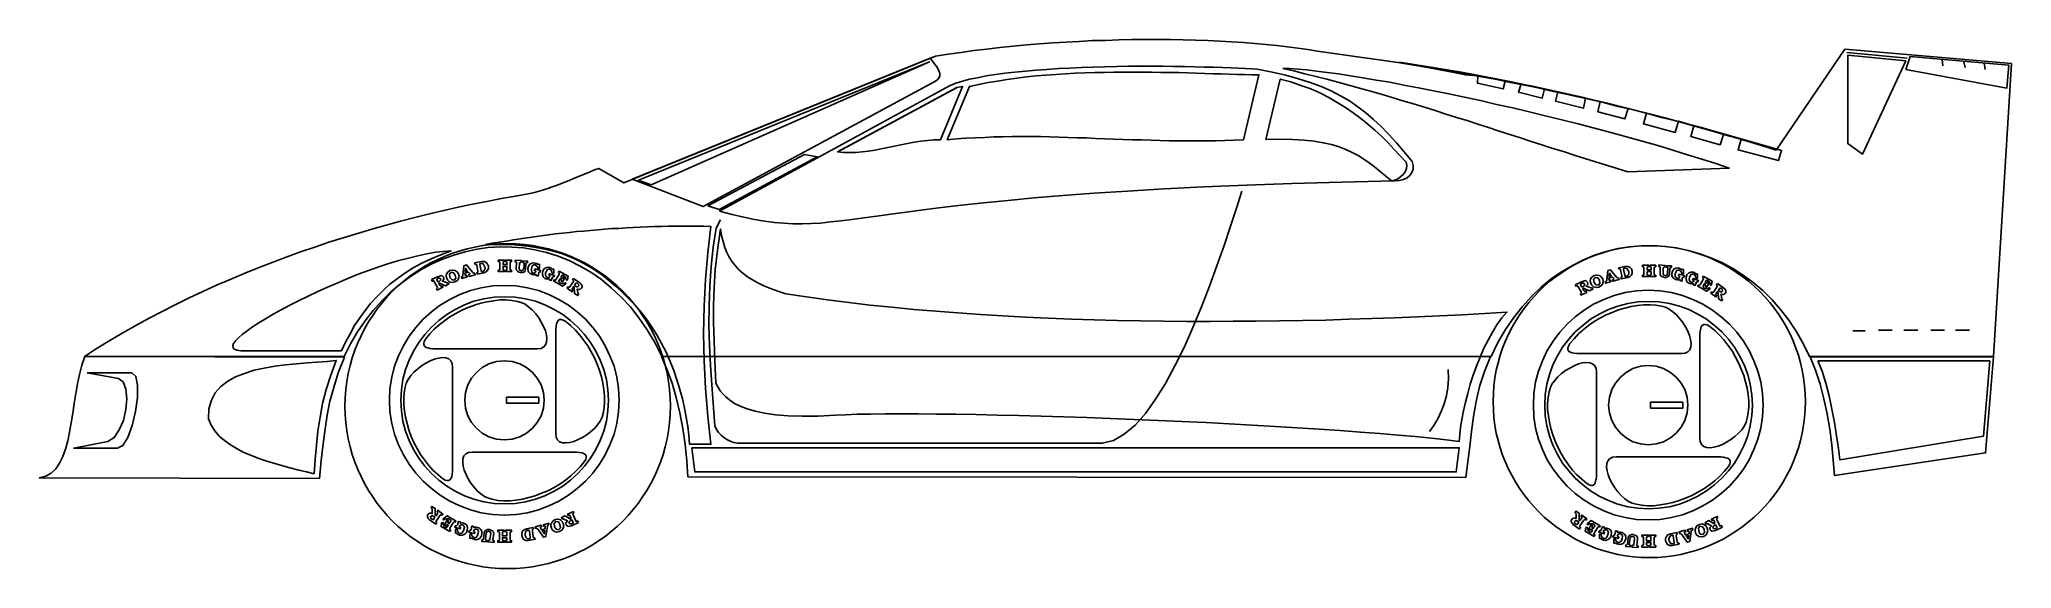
# Model space of a CAD drawing. Extents: x -101 to 96, y -14 to 39.
import ezdxf

# ---------------------------------------------------------------- set-up
doc = ezdxf.new("R2010")
doc.units = 0
doc.header["$MEASUREMENT"] = 0
doc.layers.get('0').update_dxf_attribs({"linetype": 'CONTINUOUS'})

msp = doc.modelspace()

# ---------------------------------------------------------------- linework, layer by layer
at = {"linetype": 'Continuous'}
for points in [[(-96.43, 7.038), (-95.16, 7.851), (-93.889, 8.613), (-92.594, 9.376), (-91.298, 10.113), (-89.976, 10.85), (-88.655, 11.536), (-87.308, 12.222), (-85.962, 12.882), (-84.615, 13.518), (-83.243, 14.153), (-81.871, 14.737), (-80.473, 15.322), (-79.075, 15.906), (-77.678, 16.44), (-76.28, 16.973), (-74.857, 17.482), (-73.434, 17.964), (-72.011, 18.447), (-70.588, 18.905), (-69.166, 19.337), (-67.717, 19.768), (-66.294, 20.175), (-64.846, 20.556), (-63.423, 20.937), (-61.974, 21.293), (-60.526, 21.623), (-59.103, 21.954), (-57.655, 22.259), (-56.232, 22.538), (-54.783, 22.818), (-53.36, 23.072), (-51.938, 23.326), (-51.48, 23.428), (-51.023, 23.555), (-50.591, 23.682), (-50.133, 23.834), (-49.701, 23.987), (-49.269, 24.139), (-48.863, 24.291), (-48.431, 24.469), (-47.999, 24.647), (-47.592, 24.825), (-47.16, 25.003), (-46.754, 25.181), (-46.322, 25.333), (-45.915, 25.511), (-45.483, 25.689), (-45.051, 25.841), (-42.536, 24.393), (-11.409, 37.073), (-10.138, 37.276), (-8.868, 37.454), (-7.572, 37.632), (-6.276, 37.784), (-4.98, 37.937), (-3.659, 38.064), (-2.337, 38.191), (-1.016, 38.292), (0.304, 38.394), (1.626, 38.47), (2.947, 38.546), (4.268, 38.623), (5.59, 38.648), (6.886, 38.699), (8.207, 38.724), (9.503, 38.75), (10.773, 38.75), (12.044, 38.724), (13.314, 38.699), (14.559, 38.674), (15.779, 38.623), (16.973, 38.572), (18.168, 38.521), (19.337, 38.445), (20.48, 38.343), (21.598, 38.242), (22.691, 38.14), (23.732, 38.013), (24.774, 37.886), (25.765, 37.733), (26.731, 37.581), (27.671, 37.428), (29.094, 37.251), (30.517, 37.047), (31.94, 36.844), (33.363, 36.641), (34.76, 36.437), (36.158, 36.209), (37.555, 35.98), (38.953, 35.751), (40.351, 35.523), (41.723, 35.269), (43.12, 35.014), (44.492, 34.76), (45.865, 34.481), (47.262, 34.201), (48.634, 33.922), (50.006, 33.617), (51.404, 33.312), (52.776, 33.007), (54.148, 32.702), (55.546, 32.372), (56.918, 32.016), (58.315, 31.686), (59.713, 31.33), (61.111, 30.949), (62.534, 30.593), (63.931, 30.187), (65.354, 29.805), (66.777, 29.399), (68.2, 28.992), (69.648, 28.56), (71.097, 28.128), (72.545, 27.671), (79.431, 37.784), (96.075, 36.336), (94.271, 7.038), (75.874, 7.038), (75.264, 8.334), (74.552, 9.554), (73.816, 10.672), (73.002, 11.739), (72.138, 12.73), (71.224, 13.619), (70.258, 14.432), (69.267, 15.169), (68.225, 15.83), (67.133, 16.414), (66.04, 16.897), (64.922, 17.304), (63.779, 17.634), (62.61, 17.888), (61.441, 18.041), (60.272, 18.117), (59.078, 18.091), (57.909, 17.99), (56.74, 17.812), (55.571, 17.532), (54.428, 17.151), (53.31, 16.694), (52.217, 16.135), (51.124, 15.5), (50.083, 14.788), (49.092, 13.95), (48.126, 13.035), (47.211, 12.018), (46.347, 10.926), (45.534, 9.732), (44.772, 8.436), (44.086, 7.038), (-1.092, 7.038), (-38.75, 7.038), (-39.461, 8.41), (-40.224, 9.706), (-41.037, 10.9), (-41.901, 11.993), (-42.841, 12.984), (-43.806, 13.899), (-44.797, 14.712), (-45.839, 15.449), (-46.906, 16.059), (-47.999, 16.618), (-49.117, 17.05), (-50.26, 17.431), (-51.429, 17.685), (-52.573, 17.888), (-53.742, 17.964), (-54.911, 17.99), (-56.105, 17.914), (-57.248, 17.761), (-58.417, 17.507), (-59.535, 17.177), (-60.653, 16.77), (-61.746, 16.287), (-62.813, 15.703), (-63.855, 15.042), (-64.846, 14.305), (-65.811, 13.492), (-66.726, 12.603), (-67.59, 11.637), (-68.403, 10.595), (-69.166, 9.477), (-69.852, 8.283), (-70.487, 7.013), (-96.43, 7.038)], [(85.631, 36.869), (79.634, 37.454)], [(-41.723, 24.749), (-34.633, 22.03), (-11.409, 34.583), (-11.104, 34.811), (-10.977, 35.091), (-10.977, 35.37), (-11.104, 35.701), (-11.282, 36.005), (-11.51, 36.31), (-11.739, 36.615), (-11.942, 36.869), (-41.723, 24.749)], [(-39.817, 24.19), (-12.018, 36.514), (-41.087, 24.673), (-39.817, 24.19)], [(-33.007, 21.547), (-9.96, 34.125), (-9.376, 34.354), (-8.715, 34.557), (-8.004, 34.76), (-7.216, 34.913), (-6.352, 35.091), (-5.437, 35.243), (-4.497, 35.37), (-3.481, 35.472), (-2.439, 35.574), (-1.372, 35.675), (-0.279, 35.751), (0.863, 35.828), (2.007, 35.878), (3.176, 35.929), (4.345, 35.98), (5.513, 36.005), (6.682, 36.031), (7.851, 36.056), (9.02, 36.056), (10.164, 36.056), (11.282, 36.056), (12.374, 36.031), (13.441, 36.031), (14.458, 36.005), (15.449, 35.98), (16.364, 35.955), (17.253, 35.929), (18.091, 35.904), (18.854, 35.878), (19.54, 35.828), (20.175, 35.802), (20.709, 35.777), (22.208, 35.472), (23.58, 35.167), (24.85, 34.811), (26.019, 34.43), (27.112, 34.023), (28.103, 33.592), (29.043, 33.109), (29.932, 32.601), (30.771, 32.016), (31.584, 31.406), (32.346, 30.746), (33.109, 30.034), (33.871, 29.246), (34.633, 28.408), (35.396, 27.493), (36.209, 26.528), (36.285, 26.146), (36.285, 25.765), (36.158, 25.435), (35.98, 25.13), (35.701, 24.901), (35.345, 24.723), (34.913, 24.622), (34.43, 24.596), (29.145, 24.469), (24.215, 24.342), (19.641, 24.164), (15.373, 23.987), (11.434, 23.783), (7.775, 23.58), (4.395, 23.351), (1.295, 23.123), (-1.575, 22.894), (-4.192, 22.64), (-6.606, 22.411), (-8.817, 22.157), (-10.824, 21.928), (-12.654, 21.7), (-14.331, 21.471), (-15.881, 21.268), (-17.278, 21.064), (-18.574, 20.887), (-19.768, 20.734), (-20.861, 20.582), (-21.903, 20.48), (-22.894, 20.378), (-23.834, 20.328), (-24.749, 20.302), (-25.664, 20.302), (-26.578, 20.353), (-27.493, 20.429), (-28.484, 20.556), (-29.501, 20.734), (-30.568, 20.963), (-31.737, 21.217), (-33.007, 21.547)], [(-10.265, 28.713), (-9.325, 28.789), (-8.385, 28.865), (-7.445, 28.916), (-6.504, 28.941), (-5.59, 28.992), (-4.65, 28.992), (-3.709, 29.018), (-2.795, 29.018), (-1.88, 29.018), (-0.94, 29.018), (-0.025, 28.992), (0.889, 28.967), (1.804, 28.941), (2.744, 28.916), (3.659, 28.891), (4.573, 28.84), (5.488, 28.814), (6.403, 28.764), (7.318, 28.738), (8.258, 28.713), (9.173, 28.687), (10.087, 28.662), (11.002, 28.637), (11.917, 28.611), (12.857, 28.586), (13.772, 28.586), (14.686, 28.586), (15.627, 28.586), (16.541, 28.611), (17.482, 28.637), (18.396, 28.662), (19.337, 28.713), (20.887, 35.218), (20.175, 35.218), (19.438, 35.243), (18.701, 35.243), (17.914, 35.269), (17.126, 35.294), (16.313, 35.319), (15.474, 35.345), (14.636, 35.37), (13.772, 35.396), (12.882, 35.421), (11.993, 35.446), (11.078, 35.446), (10.164, 35.472), (9.249, 35.472), (8.309, 35.472), (7.368, 35.472), (6.403, 35.472), (5.463, 35.446), (4.497, 35.446), (3.506, 35.396), (2.541, 35.37), (1.575, 35.319), (0.609, 35.243), (-0.381, 35.167), (-1.346, 35.091), (-2.312, 34.989), (-3.277, 34.862), (-4.243, 34.735), (-5.209, 34.583), (-6.149, 34.43), (-7.089, 34.252), (-8.029, 34.049), (-10.265, 28.713)], [(23.275, 35.853), (24.393, 35.599), (25.486, 35.319), (26.578, 35.04), (27.671, 34.76), (28.764, 34.481), (29.856, 34.176), (30.949, 33.871), (32.042, 33.566), (33.109, 33.261), (34.201, 32.931), (35.269, 32.601), (36.336, 32.296), (37.428, 31.965), (38.496, 31.635), (39.563, 31.279), (40.63, 30.949), (41.697, 30.619), (42.765, 30.263), (43.832, 29.932), (44.899, 29.577), (45.966, 29.221), (47.033, 28.891), (48.101, 28.535), (49.168, 28.205), (50.235, 27.849), (51.302, 27.519), (52.395, 27.163), (53.462, 26.832), (54.529, 26.502), (55.597, 26.172), (56.689, 25.841), (57.756, 25.511), (67.87, 25.867), (66.523, 26.324), (65.151, 26.782), (63.702, 27.214), (62.229, 27.671), (60.729, 28.128), (59.179, 28.56), (57.604, 28.992), (56.029, 29.424), (54.402, 29.856), (52.776, 30.288), (51.15, 30.695), (49.498, 31.101), (47.872, 31.508), (46.246, 31.889), (44.619, 32.245), (43.019, 32.626), (41.418, 32.956), (39.868, 33.287), (38.343, 33.617), (36.844, 33.896), (35.37, 34.176), (33.973, 34.455), (32.601, 34.684), (31.279, 34.913), (30.034, 35.116), (28.84, 35.294), (27.722, 35.446), (26.655, 35.574), (25.689, 35.701), (24.8, 35.777), (23.987, 35.828), (23.275, 35.853)], [(34.938, 36.463), (40.401, 35.446), (41.519, 35.192), (42.765, 35.091), (42.714, 34.354), (45.306, 33.795), (45.483, 34.583), (47.084, 34.303), (46.83, 33.464), (49.193, 32.88), (49.422, 33.795), (50.743, 33.515), (50.515, 32.575), (53.31, 31.864), (53.513, 32.88), (54.987, 32.524), (54.758, 31.508), (57.452, 30.796), (57.782, 31.838), (59.611, 31.381), (59.306, 30.314), (62.483, 29.45), (62.788, 30.568), (64.338, 30.11), (64.033, 29.043), (66.98, 28.205), (67.311, 29.246), (69.064, 28.764), (68.759, 27.696), (72.799, 26.629), (73.104, 27.646), (71.961, 27.976), (70.792, 28.306), (69.623, 28.637), (68.479, 28.967), (67.311, 29.297), (66.142, 29.628), (64.973, 29.958), (63.804, 30.263), (62.635, 30.568), (61.466, 30.898), (60.297, 31.203), (59.103, 31.508), (57.934, 31.813), (56.74, 32.092), (55.571, 32.397), (54.377, 32.677), (53.183, 32.956), (51.988, 33.236), (50.794, 33.515), (49.6, 33.769), (48.38, 34.023), (47.186, 34.278), (45.966, 34.532), (44.772, 34.786), (43.552, 35.014), (42.333, 35.243), (41.113, 35.472), (39.893, 35.675), (38.648, 35.878), (37.428, 36.082), (36.183, 36.285), (34.938, 36.463)], [(79.711, 37.174), (85.504, 36.59), (81.184, 27.264), (79.711, 28.332), (79.711, 37.174)], [(85.504, 35.751), (85.936, 37.022), (95.795, 36.183), (95.617, 33.871), (85.504, 35.751)], [(89.138, 36.742), (89.214, 36.107)], [(91.298, 36.514), (91.45, 35.929)], [(93.33, 36.412), (93.432, 35.751)], [(-10.926, 28.713), (-11.586, 28.687), (-12.222, 28.637), (-12.882, 28.56), (-13.543, 28.459), (-14.204, 28.332), (-14.864, 28.205), (-15.525, 28.078), (-16.186, 27.925), (-16.846, 27.798), (-17.482, 27.671), (-18.117, 27.569), (-18.752, 27.493), (-19.387, 27.442), (-19.997, 27.417), (-20.607, 27.442), (-21.191, 27.493), (-9.274, 33.947), (-8.715, 34.023), (-10.926, 28.713)], [(-21.166, 27.493), (-9.249, 33.947), (-9.147, 33.973), (-9.147, 33.973)], [(21.598, 28.738), (22.996, 28.764), (24.241, 28.738), (25.384, 28.662), (26.4, 28.56), (27.315, 28.408), (28.128, 28.23), (28.891, 28.001), (29.577, 27.747), (30.212, 27.442), (30.796, 27.137), (31.381, 26.782), (31.914, 26.4), (32.448, 25.994), (33.007, 25.537), (33.566, 25.079), (34.151, 24.596), (34.455, 24.673), (34.76, 24.8), (35.04, 25.003), (35.294, 25.232), (35.497, 25.511), (35.624, 25.816), (35.675, 26.121), (35.599, 26.451), (35.014, 27.112), (34.405, 27.747), (33.795, 28.408), (33.16, 29.043), (32.473, 29.653), (31.787, 30.263), (31.076, 30.847), (30.314, 31.406), (29.551, 31.94), (28.713, 32.448), (27.874, 32.931), (26.985, 33.388), (26.07, 33.795), (25.079, 34.151), (24.088, 34.506), (23.021, 34.786), (21.598, 28.738)], [(-34.176, 22.081), (-24.495, 27.239), (-23.224, 26.985), (-33.032, 21.725), (-34.176, 22.081)], [(-32.88, 20.709), (-33.312, 19.87), (-33.617, 17.964), (-33.82, 16.033), (-33.973, 14.077), (-34.023, 12.095), (-34.049, 10.113), (-33.998, 8.131), (-33.896, 6.149), (-33.744, 4.192), (-33.464, 0.076), (-33.287, -0.279), (-33.083, -0.584), (-32.829, -0.863), (-32.55, -1.092), (-32.245, -1.295), (-31.914, -1.448), (-31.559, -1.575), (-31.178, -1.651), (5.234, -1.651), (6.352, -1.372), (7.445, -0.762), (8.512, 0.152), (9.554, 1.321), (10.57, 2.744), (11.561, 4.319), (12.501, 6.098), (13.441, 7.978), (14.305, 9.935), (15.144, 11.993), (15.957, 14.051), (16.694, 16.084), (17.405, 18.117), (18.041, 20.048), (18.65, 21.878), (19.184, 23.555)], [(-56.384, 18.218), (-55.698, 18.346), (-54.987, 18.473), (-54.301, 18.574), (-53.589, 18.701), (-52.903, 18.803), (-52.192, 18.905), (-51.506, 19.006), (-50.794, 19.108), (-50.083, 19.184), (-49.397, 19.286), (-48.685, 19.362), (-47.974, 19.438), (-47.288, 19.514), (-46.576, 19.565), (-45.865, 19.641), (-45.153, 19.692), (-44.467, 19.768), (-43.756, 19.819), (-43.044, 19.845), (-42.333, 19.896), (-41.621, 19.921), (-40.935, 19.972), (-40.224, 19.997), (-39.512, 20.023), (-38.801, 20.023), (-38.089, 20.048), (-37.378, 20.048), (-36.666, 20.048), (-35.98, 20.048), (-35.269, 20.048), (-34.557, 20.048), (-33.846, 20.023), (-34.176, 17.405), (-34.405, 14.737), (-34.532, 12.044), (-34.583, 9.325), (-34.532, 6.581), (-34.405, 3.811), (-34.176, 1.041), (-33.846, -1.753), (-35.98, -1.753), (-36.056, -0.863), (-36.158, 0.025), (-36.31, 0.94), (-36.488, 1.854), (-36.692, 2.795), (-36.946, 3.735), (-37.251, 4.675), (-37.555, 5.615), (-37.937, 6.53), (-38.318, 7.445), (-38.775, 8.334), (-39.258, 9.198), (-39.792, 10.036), (-40.351, 10.85), (-40.96, 11.637), (-41.621, 12.374), (-42.206, 12.959), (-42.79, 13.518), (-43.4, 14.077), (-44.035, 14.61), (-44.696, 15.144), (-45.407, 15.652), (-46.169, 16.135), (-46.983, 16.567), (-47.847, 16.973), (-48.787, 17.329), (-49.829, 17.634), (-50.947, 17.863), (-52.141, 18.066), (-53.437, 18.193), (-54.86, 18.244), (-56.384, 18.218)], [(-33.363, 4.395), (-33.261, 4.141), (-33.109, 3.887), (-32.931, 3.582), (-32.677, 3.277), (-32.372, 2.972), (-31.965, 2.642), (-31.482, 2.337), (-30.923, 2.058), (-30.237, 1.778), (-29.424, 1.55), (-28.484, 1.346), (-27.391, 1.194), (-26.146, 1.092), (-24.749, 1.041), (-23.173, 1.041), (-21.42, 1.143), (-20.404, 1.194), (-19.235, 1.245), (-17.914, 1.27), (-16.44, 1.295), (-14.839, 1.295), (-13.136, 1.295), (-11.307, 1.27), (-9.376, 1.245), (-7.368, 1.219), (-5.259, 1.168), (-3.1, 1.118), (-0.863, 1.067), (1.397, 0.99), (3.709, 0.914), (6.072, 0.813), (8.436, 0.736), (10.824, 0.635), (13.187, 0.533), (15.576, 0.406), (17.914, 0.279), (20.226, 0.152), (22.513, 0.025), (24.749, -0.101), (26.909, -0.254), (29.018, -0.381), (31.025, -0.533), (32.956, -0.686), (34.786, -0.838), (36.514, -0.99), (38.115, -1.143), (39.588, -1.321), (40.91, -1.473), (40.96, -0.787), (41.037, -0.05), (41.164, 0.736), (41.316, 1.575), (41.519, 2.439), (41.748, 3.328), (42.002, 4.243), (42.307, 5.158), (42.637, 6.072), (42.993, 6.962), (43.374, 7.851), (43.781, 8.664), (44.213, 9.452), (44.67, 10.189), (45.153, 10.875), (45.661, 11.459), (43.451, 11.332), (41.215, 11.205), (38.978, 11.104), (36.717, 11.002), (34.43, 10.9), (32.169, 10.824), (29.856, 10.748), (27.569, 10.672), (25.257, 10.621), (22.945, 10.595), (20.632, 10.545), (18.32, 10.545), (16.008, 10.519), (13.67, 10.519), (11.358, 10.545), (9.045, 10.595), (6.733, 10.621), (4.446, 10.697), (2.159, 10.773), (-0.127, 10.85), (-2.413, 10.951), (-4.675, 11.078), (-6.936, 11.231), (-9.173, 11.383), (-11.383, 11.561), (-13.594, 11.739), (-15.779, 11.942), (-17.939, 12.171), (-20.073, 12.425), (-22.208, 12.705), (-24.291, 12.984), (-26.375, 13.289), (-27.163, 13.568), (-27.9, 13.823), (-28.56, 14.102), (-29.17, 14.382), (-29.704, 14.686), (-30.212, 14.991), (-30.669, 15.347), (-31.051, 15.703), (-31.406, 16.084), (-31.737, 16.491), (-32.016, 16.948), (-32.245, 17.431), (-32.448, 17.939), (-32.626, 18.523), (-32.778, 19.133), (-32.905, 19.794), (-33.21, 17.634), (-33.414, 15.703), (-33.541, 13.899), (-33.592, 12.171), (-33.592, 10.418), (-33.541, 8.588), (-33.464, 6.606), (-33.363, 4.395)], [(-70.766, 7.597), (-80.803, 7.597), (-81.184, 7.648), (-81.464, 7.75), (-81.591, 7.902), (-81.616, 8.08), (-81.54, 8.309), (-81.337, 8.588), (-81.057, 8.893), (-80.676, 9.223), (-80.193, 9.604), (-79.66, 9.986), (-79.025, 10.392), (-78.339, 10.799), (-77.576, 11.256), (-76.789, 11.688), (-75.925, 12.145), (-75.035, 12.603), (-74.095, 13.06), (-73.129, 13.518), (-72.138, 13.975), (-71.122, 14.407), (-70.106, 14.839), (-69.089, 15.246), (-68.047, 15.627), (-67.031, 15.982), (-66.015, 16.313), (-65.024, 16.618), (-64.058, 16.872), (-63.118, 17.1), (-62.229, 17.304), (-61.365, 17.456), (-60.577, 17.532), (-59.815, 17.583), (-60.831, 17.202), (-61.797, 16.796), (-62.737, 16.364), (-63.601, 15.881), (-64.414, 15.373), (-65.176, 14.839), (-65.913, 14.255), (-66.574, 13.645), (-67.234, 13.009), (-67.844, 12.323), (-68.403, 11.637), (-68.937, 10.9), (-69.445, 10.113), (-69.902, 9.3), (-70.36, 8.461), (-70.766, 7.597)], [(-58.773, 14.991), (-58.697, 15.017), (-58.646, 15.068), (-58.62, 15.118), (-58.62, 15.169), (-58.519, 16.109), (-58.265, 16.186), (-57.68, 15.474), (-57.604, 15.398), (-57.528, 15.347), (-57.477, 15.347), (-57.426, 15.347), (-57.401, 15.195), (-58.011, 15.042), (-58.036, 15.195), (-57.985, 15.22), (-57.934, 15.246), (-57.909, 15.296), (-57.96, 15.347), (-58.061, 15.449), (-58.442, 15.347), (-58.392, 15.195), (-58.392, 15.144), (-58.341, 15.118), (-58.315, 15.118), (-58.239, 15.144), (-58.214, 14.991), (-58.747, 14.839), (-58.773, 14.991)], [(-58.417, 15.5), (-58.188, 15.576), (-58.366, 15.855), (-58.417, 15.5)], [(-57.426, 16.262), (-57.452, 16.389), (-56.765, 16.516), (-56.511, 16.516), (-56.308, 16.414), (-56.156, 16.262), (-56.079, 16.059), (-56.079, 15.83), (-56.156, 15.652), (-56.308, 15.5), (-56.537, 15.398), (-57.197, 15.271), (-57.223, 15.398), (-57.172, 15.423), (-57.121, 15.449), (-57.121, 15.5), (-57.121, 15.601), (-57.248, 16.135), (-57.274, 16.211), (-57.324, 16.236), (-57.375, 16.262), (-57.426, 16.262)], [(-56.816, 15.601), (-56.765, 15.525), (-56.664, 15.525), (-56.537, 15.601), (-56.435, 15.728), (-56.41, 15.855), (-56.435, 15.982), (-56.486, 16.109), (-56.537, 16.211), (-56.664, 16.313), (-56.816, 16.338), (-56.918, 16.313), (-56.943, 16.236), (-56.816, 15.601)], [(-55.088, 16.668), (-54.479, 16.668), (-54.479, 16.516), (-54.529, 16.516), (-54.555, 16.516), (-54.58, 16.465), (-54.606, 16.414), (-54.606, 16.211), (-54.224, 16.211), (-54.224, 16.414), (-54.224, 16.465), (-54.275, 16.491), (-54.301, 16.516), (-54.351, 16.516), (-54.351, 16.668), (-53.767, 16.668), (-53.767, 16.516), (-53.818, 16.516), (-53.869, 16.491), (-53.894, 16.465), (-53.92, 16.389), (-53.92, 15.779), (-53.894, 15.703), (-53.869, 15.677), (-53.818, 15.652), (-53.767, 15.652), (-53.767, 15.525), (-54.351, 15.525), (-54.351, 15.652), (-54.326, 15.652), (-54.275, 15.677), (-54.25, 15.703), (-54.224, 15.754), (-54.224, 16.033), (-54.606, 16.033), (-54.606, 15.779), (-54.606, 15.728), (-54.58, 15.677), (-54.529, 15.677), (-54.479, 15.652), (-54.479, 15.525), (-55.088, 15.525), (-55.088, 15.652), (-55.012, 15.677), (-54.961, 15.703), (-54.936, 15.728), (-54.936, 15.805), (-54.936, 16.414), (-54.961, 16.465), (-54.987, 16.516), (-55.038, 16.516), (-55.088, 16.516), (-55.088, 16.668)], [(-53.411, 16.668), (-52.801, 16.618), (-52.801, 16.465), (-52.852, 16.44), (-52.903, 16.44), (-52.954, 16.414), (-52.979, 16.364), (-53.005, 15.805), (-52.954, 15.652), (-52.776, 15.601), (-52.624, 15.652), (-52.547, 15.779), (-52.522, 16.338), (-52.522, 16.389), (-52.547, 16.414), (-52.573, 16.44), (-52.649, 16.44), (-52.649, 16.592), (-52.166, 16.567), (-52.166, 16.414), (-52.242, 16.414), (-52.293, 16.389), (-52.319, 16.364), (-52.344, 16.313), (-52.37, 15.754), (-52.42, 15.576), (-52.547, 15.474), (-52.7, 15.423), (-52.878, 15.423), (-53.03, 15.474), (-53.183, 15.55), (-53.284, 15.677), (-53.31, 15.83), (-53.284, 16.414), (-53.284, 16.465), (-53.31, 16.491), (-53.36, 16.491), (-53.411, 16.516), (-53.411, 16.668)], [(-51.124, 16.211), (-51.074, 16.262), (-50.972, 16.236), (-50.972, 15.83), (-51.124, 15.805), (-51.175, 15.982), (-51.277, 16.109), (-51.404, 16.186), (-51.556, 16.186), (-51.633, 16.135), (-51.734, 15.982), (-51.785, 15.805), (-51.785, 15.601), (-51.734, 15.449), (-51.607, 15.373), (-51.48, 15.373), (-51.379, 15.449), (-51.353, 15.5), (-51.353, 15.55), (-51.379, 15.576), (-51.48, 15.627), (-51.429, 15.779), (-50.87, 15.627), (-50.921, 15.474), (-50.972, 15.474), (-51.023, 15.474), (-51.048, 15.449), (-51.048, 15.423), (-51.124, 15.068), (-51.328, 15.144), (-51.328, 15.246), (-51.429, 15.195), (-51.556, 15.195), (-51.683, 15.22), (-51.785, 15.246), (-51.912, 15.322), (-51.988, 15.398), (-52.065, 15.5), (-52.115, 15.601), (-52.141, 15.83), (-52.065, 16.059), (-51.938, 16.262), (-51.734, 16.364), (-51.582, 16.389), (-51.429, 16.364), (-51.277, 16.313), (-51.124, 16.211)], [(-49.651, 15.728), (-49.651, 15.779), (-49.549, 15.728), (-49.549, 15.347), (-49.701, 15.347), (-49.752, 15.525), (-49.829, 15.677), (-49.956, 15.754), (-50.108, 15.754), (-50.21, 15.703), (-50.286, 15.576), (-50.362, 15.398), (-50.388, 15.195), (-50.337, 15.042), (-50.21, 14.941), (-50.083, 14.941), (-49.981, 14.991), (-49.93, 15.042), (-49.93, 15.093), (-49.981, 15.144), (-50.057, 15.169), (-50.006, 15.296), (-49.473, 15.118), (-49.524, 14.991), (-49.574, 14.991), (-49.625, 14.991), (-49.651, 14.991), (-49.676, 14.966), (-49.803, 14.61), (-49.981, 14.661), (-49.981, 14.788), (-50.21, 14.763), (-50.438, 14.839), (-50.616, 14.991), (-50.692, 15.22), (-50.692, 15.449), (-50.616, 15.677), (-50.464, 15.83), (-50.235, 15.932), (-50.108, 15.957), (-49.956, 15.932), (-49.803, 15.855), (-49.651, 15.728)], [(56.842, 15.779), (56.816, 15.906), (57.502, 16.033), (57.756, 16.033), (57.96, 15.932), (58.112, 15.779), (58.188, 15.576), (58.188, 15.347), (58.112, 15.169), (57.96, 15.017), (57.731, 14.915), (57.07, 14.788), (57.045, 14.915), (57.096, 14.941), (57.147, 14.966), (57.147, 15.017), (57.147, 15.118), (57.02, 15.652), (56.994, 15.728), (56.943, 15.754), (56.892, 15.779), (56.842, 15.779)], [(57.452, 15.118), (57.502, 15.042), (57.604, 15.042), (57.731, 15.118), (57.833, 15.246), (57.858, 15.373), (57.833, 15.5), (57.782, 15.627), (57.731, 15.728), (57.604, 15.83), (57.452, 15.855), (57.35, 15.83), (57.324, 15.754), (57.452, 15.118)], [(59.205, 16.16), (59.815, 16.16), (59.815, 16.008), (59.764, 16.008), (59.738, 16.008), (59.713, 15.957), (59.688, 15.906), (59.688, 15.703), (60.069, 15.703), (60.069, 15.906), (60.069, 15.957), (60.018, 15.982), (59.993, 16.008), (59.942, 16.008), (59.942, 16.16), (60.526, 16.16), (60.526, 16.008), (60.475, 16.008), (60.424, 15.982), (60.399, 15.957), (60.374, 15.881), (60.374, 15.271), (60.399, 15.195), (60.424, 15.169), (60.475, 15.144), (60.526, 15.144), (60.526, 15.017), (59.942, 15.017), (59.942, 15.144), (59.967, 15.144), (60.018, 15.169), (60.043, 15.195), (60.069, 15.246), (60.069, 15.525), (59.688, 15.525), (59.688, 15.271), (59.688, 15.22), (59.713, 15.169), (59.764, 15.169), (59.815, 15.144), (59.815, 15.017), (59.205, 15.017), (59.205, 15.144), (59.281, 15.169), (59.332, 15.195), (59.357, 15.22), (59.357, 15.296), (59.357, 15.906), (59.332, 15.957), (59.306, 16.008), (59.256, 16.008), (59.205, 16.008), (59.205, 16.16)], [(60.856, 16.186), (61.466, 16.135), (61.466, 15.982), (61.415, 15.957), (61.365, 15.957), (61.314, 15.932), (61.288, 15.881), (61.263, 15.322), (61.314, 15.169), (61.492, 15.118), (61.644, 15.169), (61.72, 15.296), (61.746, 15.855), (61.746, 15.906), (61.72, 15.932), (61.695, 15.957), (61.619, 15.957), (61.619, 16.109), (62.102, 16.084), (62.102, 15.932), (62.025, 15.932), (61.974, 15.906), (61.949, 15.881), (61.924, 15.83), (61.898, 15.271), (61.847, 15.093), (61.72, 14.991), (61.568, 14.941), (61.39, 14.941), (61.238, 14.991), (61.085, 15.068), (60.984, 15.195), (60.958, 15.347), (60.984, 15.932), (60.984, 15.982), (60.958, 16.008), (60.907, 16.008), (60.856, 16.033), (60.856, 16.186)], [(63.143, 15.703), (63.194, 15.754), (63.296, 15.728), (63.296, 15.322), (63.143, 15.296), (63.093, 15.474), (62.991, 15.601), (62.864, 15.677), (62.711, 15.677), (62.635, 15.627), (62.534, 15.474), (62.483, 15.296), (62.483, 15.093), (62.534, 14.941), (62.661, 14.864), (62.788, 14.864), (62.889, 14.941), (62.915, 14.991), (62.915, 15.042), (62.889, 15.068), (62.788, 15.118), (62.838, 15.271), (63.397, 15.118), (63.347, 14.966), (63.296, 14.966), (63.245, 14.966), (63.22, 14.941), (63.22, 14.915), (63.143, 14.559), (62.94, 14.636), (62.94, 14.737), (62.838, 14.686), (62.711, 14.686), (62.584, 14.712), (62.483, 14.737), (62.356, 14.814), (62.279, 14.89), (62.203, 14.991), (62.152, 15.093), (62.127, 15.322), (62.203, 15.55), (62.33, 15.754), (62.534, 15.855), (62.686, 15.881), (62.838, 15.855), (62.991, 15.805), (63.143, 15.703)], [(-54.479, 14.127), (-53.31, 14.077), (-52.166, 13.899), (-51.074, 13.619), (-50.032, 13.213), (-49.041, 12.73), (-48.075, 12.145), (-47.211, 11.485), (-46.373, 10.748), (-45.636, 9.935), (-44.975, 9.045), (-44.416, 8.105), (-43.933, 7.089), (-43.527, 6.047), (-43.247, 4.954), (-43.069, 3.811), (-43.019, 2.642), (-43.069, 1.473), (-43.247, 0.33), (-43.527, -0.762), (-43.933, -1.804), (-44.416, -2.82), (-44.975, -3.76), (-45.636, -4.65), (-46.373, -5.463), (-47.211, -6.2), (-48.075, -6.86), (-49.041, -7.445), (-50.032, -7.927), (-51.074, -8.334), (-52.166, -8.613), (-53.31, -8.791), (-54.479, -8.842), (-55.647, -8.791), (-56.791, -8.613), (-57.883, -8.334), (-58.925, -7.927), (-59.942, -7.445), (-60.882, -6.86), (-61.771, -6.2), (-62.584, -5.463), (-63.321, -4.65), (-63.982, -3.76), (-64.566, -2.82), (-65.049, -1.804), (-65.456, -0.762), (-65.735, 0.33), (-65.913, 1.473), (-65.964, 2.642), (-65.913, 3.811), (-65.735, 4.954), (-65.456, 6.047), (-65.049, 7.089), (-64.566, 8.105), (-63.982, 9.045), (-63.321, 9.935), (-62.584, 10.748), (-61.771, 11.485), (-60.882, 12.145), (-59.942, 12.73), (-58.925, 13.213), (-57.883, 13.619), (-56.791, 13.899), (-55.647, 14.077), (-54.479, 14.127)], [(-61.771, 14.712), (-61.085, 15.042), (-60.729, 15.118), (-60.552, 14.966), (-60.526, 14.737), (-60.679, 14.559), (-60.272, 14.432), (-60.221, 14.407), (-60.17, 14.407), (-60.12, 14.407), (-60.069, 14.407), (-60.018, 14.28), (-60.374, 14.102), (-60.958, 14.356), (-61.034, 14.305), (-60.907, 14.127), (-60.856, 14.077), (-60.806, 14.051), (-60.755, 14.051), (-60.679, 14.077), (-60.628, 13.95), (-61.212, 13.67), (-61.263, 13.797), (-61.212, 13.848), (-61.187, 13.873), (-61.161, 13.924), (-61.187, 14), (-61.517, 14.559), (-61.543, 14.61), (-61.568, 14.61), (-61.619, 14.585), (-61.695, 14.559), (-61.771, 14.712)], [(-61.111, 14.458), (-60.983, 14.534), (-60.882, 14.61), (-60.831, 14.686), (-60.856, 14.788), (-60.958, 14.864), (-61.085, 14.864), (-61.212, 14.788), (-61.238, 14.686), (-61.111, 14.458)], [(-59.916, 15.627), (-59.637, 15.677), (-59.383, 15.627), (-59.205, 15.5), (-59.052, 15.296), (-59.002, 15.068), (-59.052, 14.839), (-59.179, 14.636), (-59.433, 14.483), (-59.713, 14.432), (-59.967, 14.509), (-60.145, 14.661), (-60.247, 14.839), (-60.297, 15.068), (-60.272, 15.296), (-60.145, 15.474), (-59.916, 15.627)], [(-59.815, 15.449), (-59.967, 15.246), (-59.916, 14.941), (-59.738, 14.712), (-59.484, 14.661), (-59.332, 14.864), (-59.383, 15.169), (-59.561, 15.398), (-59.815, 15.449)], [(-49.015, 15.576), (-48.126, 15.068), (-48.177, 14.686), (-48.304, 14.661), (-48.355, 14.89), (-48.482, 15.068), (-48.634, 15.169), (-48.71, 15.144), (-48.838, 14.941), (-48.761, 14.89), (-48.685, 14.864), (-48.609, 14.89), (-48.558, 14.991), (-48.431, 14.915), (-48.685, 14.483), (-48.812, 14.559), (-48.787, 14.661), (-48.812, 14.712), (-48.863, 14.763), (-48.914, 14.788), (-49.041, 14.585), (-49.041, 14.509), (-49.015, 14.458), (-48.939, 14.382), (-48.863, 14.356), (-48.736, 14.331), (-48.609, 14.331), (-48.482, 14.356), (-48.38, 14.407), (-48.329, 14.305), (-48.685, 14.051), (-49.574, 14.585), (-49.498, 14.686), (-49.447, 14.661), (-49.397, 14.661), (-49.346, 14.686), (-49.295, 14.763), (-49.015, 15.246), (-48.99, 15.322), (-49.015, 15.373), (-49.041, 15.398), (-49.092, 15.449), (-49.015, 15.576)], [(-47.567, 14.839), (-46.957, 14.407), (-46.805, 14.255), (-46.728, 14.102), (-46.728, 13.975), (-46.779, 13.873), (-46.856, 13.797), (-46.983, 13.746), (-47.11, 13.721), (-47.211, 13.772), (-47.16, 13.416), (-47.16, 13.365), (-47.11, 13.314), (-47.084, 13.264), (-47.059, 13.238), (-47.135, 13.111), (-47.465, 13.314), (-47.516, 13.95), (-47.592, 14), (-47.694, 13.823), (-47.719, 13.772), (-47.719, 13.721), (-47.694, 13.67), (-47.643, 13.619), (-47.719, 13.492), (-48.228, 13.873), (-48.151, 14), (-48.101, 13.975), (-48.05, 13.95), (-47.999, 13.95), (-47.948, 14), (-47.592, 14.534), (-47.567, 14.559), (-47.592, 14.61), (-47.618, 14.636), (-47.669, 14.686), (-47.567, 14.839)], [(-47.491, 14.127), (-47.364, 14.051), (-47.237, 14), (-47.16, 14), (-47.084, 14.051), (-47.059, 14.178), (-47.135, 14.305), (-47.262, 14.382), (-47.338, 14.356), (-47.491, 14.127)], [(52.497, 14.204), (53.183, 14.534), (53.538, 14.61), (53.716, 14.458), (53.742, 14.229), (53.589, 14.051), (53.996, 13.924), (54.047, 13.899), (54.097, 13.899), (54.148, 13.899), (54.199, 13.899), (54.25, 13.772), (53.894, 13.594), (53.31, 13.848), (53.233, 13.797), (53.361, 13.619), (53.411, 13.568), (53.462, 13.543), (53.513, 13.543), (53.589, 13.568), (53.64, 13.441), (53.056, 13.162), (53.005, 13.289), (53.056, 13.34), (53.081, 13.365), (53.106, 13.416), (53.081, 13.492), (52.751, 14.051), (52.725, 14.102), (52.7, 14.102), (52.649, 14.077), (52.573, 14.051), (52.497, 14.204)], [(53.157, 13.95), (53.284, 14.026), (53.386, 14.102), (53.437, 14.178), (53.411, 14.28), (53.31, 14.356), (53.183, 14.356), (53.056, 14.28), (53.03, 14.178), (53.157, 13.95)], [(54.377, 15.118), (54.656, 15.169), (54.911, 15.118), (55.088, 14.991), (55.241, 14.788), (55.292, 14.559), (55.241, 14.331), (55.114, 14.127), (54.86, 13.975), (54.58, 13.924), (54.326, 14), (54.148, 14.153), (54.047, 14.331), (53.996, 14.559), (54.021, 14.788), (54.148, 14.966), (54.377, 15.118)], [(54.479, 14.941), (54.326, 14.737), (54.377, 14.432), (54.555, 14.204), (54.809, 14.153), (54.961, 14.356), (54.911, 14.661), (54.733, 14.89), (54.479, 14.941)], [(55.495, 14.509), (55.571, 14.534), (55.622, 14.585), (55.647, 14.636), (55.647, 14.686), (55.749, 15.627), (56.003, 15.703), (56.588, 14.991), (56.664, 14.915), (56.74, 14.864), (56.791, 14.864), (56.842, 14.864), (56.867, 14.712), (56.257, 14.559), (56.232, 14.712), (56.283, 14.737), (56.333, 14.763), (56.359, 14.814), (56.308, 14.864), (56.206, 14.966), (55.825, 14.864), (55.876, 14.712), (55.876, 14.661), (55.927, 14.636), (55.952, 14.636), (56.029, 14.661), (56.054, 14.509), (55.52, 14.356), (55.495, 14.509)], [(55.851, 15.017), (56.079, 15.093), (55.902, 15.373), (55.851, 15.017)], [(64.617, 15.246), (64.617, 15.296), (64.719, 15.246), (64.719, 14.864), (64.566, 14.864), (64.515, 15.042), (64.439, 15.195), (64.312, 15.271), (64.16, 15.271), (64.058, 15.22), (63.982, 15.093), (63.906, 14.915), (63.88, 14.712), (63.931, 14.559), (64.058, 14.458), (64.185, 14.458), (64.287, 14.509), (64.338, 14.559), (64.338, 14.61), (64.287, 14.661), (64.211, 14.686), (64.261, 14.814), (64.795, 14.636), (64.744, 14.509), (64.693, 14.509), (64.643, 14.509), (64.617, 14.509), (64.592, 14.483), (64.465, 14.127), (64.287, 14.178), (64.287, 14.305), (64.058, 14.28), (63.829, 14.356), (63.652, 14.509), (63.575, 14.737), (63.575, 14.966), (63.652, 15.195), (63.804, 15.347), (64.033, 15.449), (64.16, 15.474), (64.312, 15.449), (64.465, 15.373), (64.617, 15.246)], [(65.278, 15.068), (66.167, 14.559), (66.116, 14.178), (65.989, 14.153), (65.938, 14.382), (65.811, 14.559), (65.659, 14.661), (65.583, 14.636), (65.456, 14.432), (65.532, 14.382), (65.608, 14.356), (65.684, 14.382), (65.735, 14.483), (65.862, 14.407), (65.608, 13.975), (65.481, 14.051), (65.506, 14.153), (65.481, 14.204), (65.43, 14.255), (65.379, 14.28), (65.252, 14.077), (65.252, 14), (65.278, 13.95), (65.354, 13.873), (65.43, 13.848), (65.557, 13.823), (65.684, 13.823), (65.811, 13.848), (65.913, 13.899), (65.964, 13.797), (65.608, 13.543), (64.719, 14.077), (64.795, 14.178), (64.846, 14.153), (64.897, 14.153), (64.947, 14.178), (64.998, 14.255), (65.278, 14.737), (65.303, 14.814), (65.278, 14.864), (65.252, 14.89), (65.202, 14.941), (65.278, 15.068)], [(66.701, 14.331), (67.311, 13.899), (67.463, 13.746), (67.539, 13.594), (67.539, 13.467), (67.488, 13.365), (67.412, 13.289), (67.285, 13.238), (67.158, 13.213), (67.056, 13.264), (67.107, 12.908), (67.107, 12.857), (67.158, 12.806), (67.184, 12.755), (67.209, 12.73), (67.133, 12.603), (66.802, 12.806), (66.752, 13.441), (66.675, 13.492), (66.574, 13.314), (66.548, 13.264), (66.548, 13.213), (66.574, 13.162), (66.625, 13.111), (66.548, 12.984), (66.04, 13.365), (66.116, 13.492), (66.167, 13.467), (66.218, 13.441), (66.269, 13.441), (66.32, 13.492), (66.675, 14.026), (66.701, 14.051), (66.675, 14.102), (66.65, 14.127), (66.599, 14.178), (66.701, 14.331)], [(66.777, 13.619), (66.904, 13.543), (67.031, 13.492), (67.107, 13.492), (67.184, 13.543), (67.209, 13.67), (67.133, 13.797), (67.006, 13.873), (66.929, 13.848), (66.777, 13.619)], [(-54.453, 13.009), (-55.495, 12.959), (-56.537, 12.806), (-57.528, 12.552), (-58.468, 12.196), (-59.383, 11.739), (-60.247, 11.231), (-61.034, 10.621), (-61.771, 9.96), (-62.432, 9.223), (-63.042, 8.436), (-63.55, 7.572), (-64.007, 6.657), (-64.363, 5.717), (-64.617, 4.726), (-64.77, 3.684), (-64.82, 2.642), (-64.77, 1.6), (-64.617, 0.559), (-64.363, -0.431), (-64.007, -1.372), (-63.55, -2.286), (-63.042, -3.15), (-62.432, -3.938), (-61.771, -4.675), (-61.034, -5.336), (-60.247, -5.945), (-59.383, -6.454), (-58.468, -6.911), (-57.528, -7.267), (-56.537, -7.521), (-55.495, -7.673), (-54.453, -7.724), (-53.411, -7.673), (-52.37, -7.521), (-51.379, -7.267), (-50.438, -6.911), (-49.524, -6.454), (-48.66, -5.945), (-47.872, -5.336), (-47.135, -4.675), (-46.474, -3.938), (-45.865, -3.15), (-45.356, -2.286), (-44.899, -1.372), (-44.543, -0.431), (-44.289, 0.559), (-44.137, 1.6), (-44.086, 2.642), (-44.137, 3.684), (-44.289, 4.726), (-44.543, 5.717), (-44.899, 6.657), (-45.356, 7.572), (-45.865, 8.436), (-46.474, 9.223), (-47.135, 9.96), (-47.872, 10.621), (-48.66, 11.231), (-49.524, 11.739), (-50.438, 12.196), (-51.379, 12.552), (-52.37, 12.806), (-53.411, 12.959), (-54.453, 13.009)], [(-61.644, 7.8), (-51.201, 7.8), (-50.819, 7.826), (-50.54, 7.978), (-50.362, 8.182), (-50.26, 8.461), (-50.235, 8.817), (-50.286, 9.198), (-50.388, 9.604), (-50.565, 10.036), (-50.794, 10.468), (-51.048, 10.9), (-51.353, 11.282), (-51.683, 11.663), (-52.039, 11.968), (-52.42, 12.247), (-52.801, 12.425), (-53.183, 12.527), (-53.742, 12.628), (-54.326, 12.679), (-54.936, 12.679), (-55.571, 12.603), (-56.206, 12.501), (-56.842, 12.349), (-57.477, 12.171), (-58.112, 11.917), (-58.722, 11.663), (-59.332, 11.332), (-59.916, 11.002), (-60.475, 10.595), (-61.009, 10.189), (-61.492, 9.757), (-61.924, 9.274), (-62.33, 8.791), (-62.483, 8.537), (-62.534, 8.334), (-62.534, 8.182), (-62.432, 8.029), (-62.305, 7.927), (-62.127, 7.877), (-61.898, 7.826), (-61.644, 7.8)], [(59.789, 13.645), (60.958, 13.594), (62.102, 13.416), (63.194, 13.136), (64.236, 12.73), (65.227, 12.247), (66.193, 11.663), (67.056, 11.002), (67.895, 10.265), (68.632, 9.452), (69.293, 8.563), (69.852, 7.623), (70.334, 6.606), (70.741, 5.564), (71.02, 4.472), (71.198, 3.328), (71.249, 2.159), (71.198, 0.99), (71.02, -0.152), (70.741, -1.245), (70.334, -2.286), (69.852, -3.303), (69.293, -4.243), (68.632, -5.132), (67.895, -5.945), (67.056, -6.682), (66.193, -7.343), (65.227, -7.927), (64.236, -8.41), (63.194, -8.817), (62.102, -9.096), (60.958, -9.274), (59.789, -9.325), (58.62, -9.274), (57.477, -9.096), (56.384, -8.817), (55.342, -8.41), (54.326, -7.927), (53.386, -7.343), (52.497, -6.682), (51.683, -5.945), (50.947, -5.132), (50.286, -4.243), (49.701, -3.303), (49.219, -2.286), (48.812, -1.245), (48.533, -0.152), (48.355, 0.99), (48.304, 2.159), (48.355, 3.328), (48.533, 4.472), (48.812, 5.564), (49.219, 6.606), (49.701, 7.623), (50.286, 8.563), (50.947, 9.452), (51.683, 10.265), (52.497, 11.002), (53.386, 11.663), (54.326, 12.247), (55.342, 12.73), (56.384, 13.136), (57.477, 13.416), (58.62, 13.594), (59.789, 13.645)], [(59.815, 12.527), (58.773, 12.476), (57.731, 12.323), (56.74, 12.069), (55.8, 11.714), (54.885, 11.256), (54.021, 10.748), (53.233, 10.138), (52.497, 9.477), (51.836, 8.741), (51.226, 7.953), (50.718, 7.089), (50.26, 6.174), (49.905, 5.234), (49.651, 4.243), (49.498, 3.201), (49.447, 2.159), (49.498, 1.118), (49.651, 0.076), (49.905, -0.914), (50.26, -1.854), (50.718, -2.769), (51.226, -3.633), (51.836, -4.421), (52.497, -5.158), (53.233, -5.818), (54.021, -6.428), (54.885, -6.936), (55.8, -7.394), (56.74, -7.75), (57.731, -8.004), (58.773, -8.156), (59.815, -8.207), (60.856, -8.156), (61.898, -8.004), (62.889, -7.75), (63.829, -7.394), (64.744, -6.936), (65.608, -6.428), (66.396, -5.818), (67.133, -5.158), (67.793, -4.421), (68.403, -3.633), (68.911, -2.769), (69.369, -1.854), (69.725, -0.914), (69.979, 0.076), (70.131, 1.118), (70.182, 2.159), (70.131, 3.201), (69.979, 4.243), (69.725, 5.234), (69.369, 6.174), (68.911, 7.089), (68.403, 7.953), (67.793, 8.741), (67.133, 9.477), (66.396, 10.138), (65.608, 10.748), (64.744, 11.256), (63.829, 11.714), (62.889, 12.069), (61.898, 12.323), (60.856, 12.476), (59.815, 12.527)], [(52.649, 7.318), (63.093, 7.318), (63.474, 7.343), (63.753, 7.495), (63.931, 7.699), (64.033, 7.978), (64.058, 8.334), (64.007, 8.715), (63.906, 9.122), (63.728, 9.554), (63.499, 9.986), (63.245, 10.418), (62.94, 10.799), (62.61, 11.18), (62.254, 11.485), (61.873, 11.764), (61.492, 11.942), (61.111, 12.044), (60.552, 12.145), (59.967, 12.196), (59.357, 12.196), (58.722, 12.12), (58.087, 12.018), (57.452, 11.866), (56.816, 11.688), (56.181, 11.434), (55.571, 11.18), (54.961, 10.85), (54.377, 10.519), (53.818, 10.113), (53.284, 9.706), (52.801, 9.274), (52.37, 8.791), (51.963, 8.309), (51.81, 8.054), (51.76, 7.851), (51.76, 7.699), (51.861, 7.546), (51.988, 7.445), (52.166, 7.394), (52.395, 7.343), (52.649, 7.318)], [(-49.346, 9.782), (-49.346, -0.66), (-49.32, -1.041), (-49.168, -1.321), (-48.965, -1.499), (-48.685, -1.6), (-48.329, -1.626), (-47.948, -1.575), (-47.542, -1.473), (-47.11, -1.295), (-46.678, -1.067), (-46.246, -0.813), (-45.865, -0.508), (-45.483, -0.177), (-45.178, 0.177), (-44.899, 0.559), (-44.721, 0.94), (-44.619, 1.321), (-44.518, 1.88), (-44.467, 2.464), (-44.467, 3.074), (-44.543, 3.709), (-44.645, 4.345), (-44.797, 4.98), (-44.975, 5.615), (-45.229, 6.25), (-45.483, 6.886), (-45.814, 7.495), (-46.144, 8.08), (-46.551, 8.639), (-46.957, 9.173), (-47.389, 9.655), (-47.872, 10.113), (-48.355, 10.519), (-48.609, 10.672), (-48.812, 10.723), (-48.965, 10.723), (-49.117, 10.621), (-49.219, 10.468), (-49.269, 10.291), (-49.32, 10.036), (-49.346, 9.782)], [(64.947, 9.3), (64.947, -1.143), (64.973, -1.524), (65.125, -1.804), (65.329, -1.981), (65.608, -2.083), (65.964, -2.109), (66.345, -2.058), (66.752, -1.956), (67.184, -1.778), (67.616, -1.55), (68.047, -1.295), (68.429, -0.99), (68.81, -0.66), (69.115, -0.304), (69.394, 0.076), (69.572, 0.457), (69.674, 0.838), (69.775, 1.397), (69.826, 1.981), (69.826, 2.591), (69.75, 3.227), (69.648, 3.862), (69.496, 4.497), (69.318, 5.132), (69.064, 5.768), (68.81, 6.403), (68.479, 7.013), (68.149, 7.597), (67.743, 8.156), (67.336, 8.69), (66.904, 9.173), (66.421, 9.63), (65.938, 10.036), (65.684, 10.189), (65.481, 10.24), (65.329, 10.24), (65.176, 10.138), (65.075, 9.986), (65.024, 9.808), (64.973, 9.554), (64.947, 9.3)], [(80.219, 9.604), (81.439, 9.604)], [(82.785, 9.655), (84.157, 9.655)], [(85.326, 9.655), (86.724, 9.655)], [(88.02, 9.655), (89.392, 9.655)], [(90.485, 9.655), (91.882, 9.655)], [(-70.461, 6.962), (-71.071, 5.386), (-71.529, 3.938), (-71.91, 2.541), (-72.189, 1.168), (-72.393, -0.228), (-72.596, -1.727), (-72.774, -3.379), (-72.952, -5.183), (-100.928, -5.132), (-100.293, -4.954), (-99.759, -4.65), (-99.302, -4.218), (-98.921, -3.659), (-98.59, -2.998), (-98.336, -2.236), (-98.108, -1.422), (-97.93, -0.533), (-97.752, 0.381), (-97.599, 1.346), (-97.447, 2.337), (-97.294, 3.328), (-97.117, 4.294), (-96.913, 5.234), (-96.685, 6.149), (-96.405, 7.013), (-70.461, 6.962)], [(-73.485, -4.726), (-73.384, -3.277), (-73.257, -1.854), (-73.104, -0.457), (-72.901, 0.94), (-72.647, 2.337), (-72.291, 3.735), (-71.834, 5.158), (-71.275, 6.632), (-72.189, 6.53), (-73.18, 6.454), (-74.197, 6.377), (-75.264, 6.276), (-76.357, 6.174), (-77.424, 6.047), (-78.466, 5.869), (-79.482, 5.641), (-80.448, 5.336), (-81.337, 4.98), (-82.125, 4.548), (-82.811, 4.014), (-83.37, 3.404), (-83.751, 2.642), (-84.005, 1.778), (-84.056, 0.787), (-83.776, 0.152), (-83.395, -0.406), (-82.963, -0.94), (-82.43, -1.397), (-81.845, -1.829), (-81.184, -2.21), (-80.498, -2.566), (-79.761, -2.896), (-78.999, -3.176), (-78.211, -3.455), (-77.424, -3.684), (-76.611, -3.913), (-75.798, -4.141), (-75.01, -4.345), (-74.248, -4.522), (-73.485, -4.726)], [(-59.662, -4.497), (-59.662, 5.945), (-59.688, 6.327), (-59.84, 6.606), (-60.043, 6.784), (-60.323, 6.886), (-60.679, 6.911), (-61.06, 6.86), (-61.466, 6.759), (-61.898, 6.581), (-62.33, 6.352), (-62.762, 6.098), (-63.143, 5.793), (-63.524, 5.463), (-63.829, 5.107), (-64.109, 4.726), (-64.287, 4.345), (-64.388, 3.963), (-64.49, 3.404), (-64.541, 2.82), (-64.541, 2.21), (-64.465, 1.575), (-64.363, 0.94), (-64.211, 0.304), (-64.033, -0.33), (-63.779, -0.965), (-63.524, -1.575), (-63.194, -2.185), (-62.864, -2.769), (-62.457, -3.328), (-62.051, -3.862), (-61.619, -4.345), (-61.136, -4.777), (-60.653, -5.183), (-60.399, -5.336), (-60.196, -5.386), (-60.043, -5.386), (-59.891, -5.285), (-59.789, -5.158), (-59.738, -4.98), (-59.688, -4.751), (-59.662, -4.497)], [(-54.479, 6.606), (-53.691, 6.53), (-52.954, 6.301), (-52.268, 5.92), (-51.683, 5.437), (-51.201, 4.853), (-50.819, 4.192), (-50.591, 3.43), (-50.515, 2.642), (-50.591, 1.854), (-50.819, 1.092), (-51.201, 0.431), (-51.683, -0.152), (-52.268, -0.635), (-52.954, -1.016), (-53.691, -1.245), (-54.479, -1.321), (-55.266, -1.245), (-56.029, -1.016), (-56.689, -0.635), (-57.274, -0.152), (-57.756, 0.431), (-58.138, 1.092), (-58.366, 1.854), (-58.442, 2.642), (-58.366, 3.43), (-58.138, 4.192), (-57.756, 4.853), (-57.274, 5.437), (-56.689, 5.92), (-56.029, 6.301), (-55.266, 6.53), (-54.479, 6.606)], [(-36.158, -5.031), (41.57, -5.081), (41.774, -3.531), (41.951, -1.981), (42.129, -0.482), (42.333, 1.016), (42.587, 2.515), (42.942, 4.014), (43.425, 5.513), (44.035, 7.013), (-38.775, 7.013), (-38.242, 5.742), (-37.733, 4.37), (-37.327, 2.922), (-36.946, 1.397), (-36.641, -0.177), (-36.412, -1.778), (-36.26, -3.404), (-36.158, -5.031)], [(-38.114, 7.038), (-34.532, 7.038)], [(-37.886, 7.038), (42.637, 7.038)], [(54.606, -4.98), (54.606, 5.463), (54.58, 5.844), (54.428, 6.123), (54.224, 6.301), (53.945, 6.403), (53.589, 6.428), (53.208, 6.377), (52.801, 6.276), (52.37, 6.098), (51.938, 5.869), (51.506, 5.615), (51.124, 5.31), (50.743, 4.98), (50.438, 4.624), (50.159, 4.243), (49.981, 3.862), (49.879, 3.481), (49.778, 2.922), (49.727, 2.337), (49.727, 1.727), (49.803, 1.092), (49.905, 0.457), (50.057, -0.177), (50.235, -0.813), (50.489, -1.448), (50.743, -2.058), (51.074, -2.668), (51.404, -3.252), (51.81, -3.811), (52.217, -4.345), (52.649, -4.827), (53.132, -5.259), (53.615, -5.666), (53.869, -5.818), (54.072, -5.869), (54.224, -5.869), (54.377, -5.768), (54.479, -5.641), (54.529, -5.463), (54.58, -5.234), (54.606, -4.98)], [(59.789, 6.123), (60.577, 6.047), (61.314, 5.818), (62, 5.437), (62.584, 4.954), (63.067, 4.37), (63.448, 3.709), (63.677, 2.947), (63.753, 2.159), (63.677, 1.372), (63.448, 0.609), (63.067, -0.05), (62.584, -0.635), (62, -1.118), (61.314, -1.499), (60.577, -1.727), (59.789, -1.804), (59.002, -1.727), (58.239, -1.499), (57.579, -1.118), (56.994, -0.635), (56.511, -0.05), (56.13, 0.609), (55.902, 1.372), (55.825, 2.159), (55.902, 2.947), (56.13, 3.709), (56.511, 4.37), (56.994, 4.954), (57.579, 5.437), (58.239, 5.818), (59.002, 6.047), (59.789, 6.123)], [(78.389, -4.878), (78.262, -3.354), (78.11, -1.804), (77.907, -0.254), (77.652, 1.295), (77.322, 2.795), (76.941, 4.243), (76.484, 5.641), (75.95, 6.987), (94.271, 6.987), (93.483, -2.617), (78.389, -4.878)], [(76.738, 6.581), (93.889, 6.581), (93.28, -0.94), (78.923, -3.328), (78.771, -2.185), (78.593, -0.914), (78.389, 0.406), (78.135, 1.753), (77.856, 3.1), (77.525, 4.37), (77.17, 5.539), (76.738, 6.581)], [(-96.176, 5.386), (-91.704, 5.386), (-91.298, 5.031), (-91.12, 4.141), (-91.145, 2.922), (-91.348, 1.524), (-91.679, 0.127), (-92.111, -1.067), (-92.594, -1.88), (-93.127, -2.134), (-97.498, -2.134), (-94.093, -1.473), (-93.457, -1.092), (-92.949, -0.33), (-92.543, 0.635), (-92.289, 1.727), (-92.212, 2.795), (-92.289, 3.76), (-92.568, 4.472), (-93.026, 4.827), (-96.176, 5.386)], [(39.792, 5.717), (39.842, 4.802), (39.766, 3.938), (39.614, 3.1), (39.41, 2.286), (39.105, 1.524), (38.75, 0.787), (38.369, 0.127), (37.937, -0.482)], [(-54.275, 2.947), (-51.048, 2.947), (-51.048, 2.363), (-54.275, 2.363), (-54.275, 2.947)], [(60.018, 2.439), (63.245, 2.439), (63.245, 1.854), (60.018, 1.854), (60.018, 2.439)], [(-47.237, -2.54), (-57.68, -2.54), (-58.061, -2.566), (-58.341, -2.718), (-58.519, -2.922), (-58.62, -3.201), (-58.646, -3.557), (-58.595, -3.938), (-58.493, -4.345), (-58.315, -4.777), (-58.087, -5.209), (-57.833, -5.641), (-57.528, -6.022), (-57.197, -6.403), (-56.842, -6.708), (-56.461, -6.987), (-56.079, -7.165), (-55.698, -7.267), (-55.139, -7.368), (-54.555, -7.419), (-53.945, -7.419), (-53.31, -7.343), (-52.674, -7.241), (-52.039, -7.089), (-51.404, -6.911), (-50.769, -6.657), (-50.133, -6.403), (-49.524, -6.072), (-48.939, -5.742), (-48.38, -5.336), (-47.847, -4.929), (-47.364, -4.497), (-46.906, -4.014), (-46.5, -3.531), (-46.347, -3.277), (-46.297, -3.074), (-46.297, -2.922), (-46.398, -2.769), (-46.551, -2.668), (-46.728, -2.617), (-46.983, -2.566), (-47.237, -2.54)], [(-35.751, -2.109), (40.91, -2.109), (40.605, -4.522), (-35.472, -4.522), (-35.751, -2.109)], [(67.031, -3.023), (56.588, -3.023), (56.206, -3.049), (55.927, -3.201), (55.749, -3.404), (55.647, -3.684), (55.622, -4.04), (55.673, -4.421), (55.774, -4.827), (55.952, -5.259), (56.181, -5.691), (56.435, -6.123), (56.74, -6.504), (57.07, -6.886), (57.426, -7.191), (57.807, -7.47), (58.188, -7.648), (58.57, -7.75), (59.129, -7.851), (59.713, -7.902), (60.323, -7.902), (60.958, -7.826), (61.593, -7.724), (62.229, -7.572), (62.864, -7.394), (63.499, -7.14), (64.134, -6.886), (64.744, -6.555), (65.329, -6.225), (65.888, -5.818), (66.421, -5.412), (66.904, -4.98), (67.361, -4.497), (67.768, -4.014), (67.92, -3.76), (67.971, -3.557), (67.971, -3.404), (67.87, -3.252), (67.717, -3.15), (67.539, -3.1), (67.285, -3.049), (67.031, -3.023)], [(-61.339, -9.757), (-61.949, -9.325), (-62.102, -9.173), (-62.178, -9.02), (-62.178, -8.893), (-62.127, -8.791), (-62.051, -8.715), (-61.924, -8.664), (-61.797, -8.639), (-61.695, -8.69), (-61.695, -8.283), (-61.695, -8.232), (-61.746, -8.182), (-61.771, -8.131), (-61.797, -8.105), (-61.72, -7.978), (-61.39, -8.182), (-61.39, -8.868), (-61.314, -8.918), (-61.161, -8.69), (-61.136, -8.639), (-61.136, -8.588), (-61.161, -8.537), (-61.212, -8.486), (-61.136, -8.359), (-60.628, -8.741), (-60.704, -8.868), (-60.755, -8.842), (-60.806, -8.817), (-60.856, -8.817), (-60.907, -8.868), (-61.314, -9.452), (-61.339, -9.477), (-61.314, -9.528), (-61.288, -9.554), (-61.238, -9.604), (-61.339, -9.757)], [(-61.415, -9.045), (-61.543, -8.969), (-61.67, -8.918), (-61.746, -8.918), (-61.822, -8.969), (-61.847, -9.096), (-61.771, -9.223), (-61.644, -9.3), (-61.568, -9.274), (-61.415, -9.045)], [(-59.916, -10.494), (-60.806, -9.986), (-60.755, -9.604), (-60.628, -9.579), (-60.577, -9.808), (-60.45, -9.986), (-60.297, -10.087), (-60.221, -10.062), (-60.094, -9.859), (-60.17, -9.808), (-60.247, -9.782), (-60.323, -9.808), (-60.374, -9.909), (-60.501, -9.833), (-60.196, -9.35), (-60.069, -9.427), (-60.12, -9.554), (-60.12, -9.63), (-60.069, -9.681), (-60.018, -9.706), (-59.84, -9.452), (-59.84, -9.376), (-59.865, -9.325), (-59.942, -9.274), (-60.043, -9.223), (-60.145, -9.223), (-60.297, -9.223), (-60.424, -9.249), (-60.552, -9.325), (-60.602, -9.223), (-60.196, -8.918), (-59.306, -9.452), (-59.383, -9.554), (-59.433, -9.528), (-59.484, -9.528), (-59.535, -9.554), (-59.586, -9.63), (-59.916, -10.163), (-59.942, -10.24), (-59.916, -10.291), (-59.891, -10.316), (-59.84, -10.367), (-59.916, -10.494)], [(-59.256, -10.646), (-59.256, -10.697), (-59.357, -10.646), (-59.357, -10.265), (-59.205, -10.265), (-59.154, -10.443), (-59.078, -10.57), (-58.951, -10.672), (-58.798, -10.672), (-58.697, -10.621), (-58.595, -10.468), (-58.519, -10.291), (-58.468, -10.062), (-58.519, -9.909), (-58.62, -9.808), (-58.773, -9.808), (-58.874, -9.859), (-58.951, -9.935), (-58.951, -10.011), (-58.925, -10.062), (-58.849, -10.087), (-58.9, -10.214), (-59.433, -10.036), (-59.383, -9.909), (-59.332, -9.909), (-59.281, -9.909), (-59.23, -9.884), (-59.179, -9.833), (-59.052, -9.477), (-58.874, -9.528), (-58.874, -9.655), (-58.646, -9.63), (-58.417, -9.706), (-58.239, -9.859), (-58.163, -10.087), (-58.188, -10.341), (-58.265, -10.57), (-58.442, -10.748), (-58.671, -10.85), (-58.798, -10.875), (-58.951, -10.85), (-59.103, -10.773), (-59.256, -10.646)], [(-50.032, -9.808), (-50.108, -9.833), (-50.133, -9.884), (-50.184, -9.909), (-50.184, -9.986), (-50.337, -10.977), (-50.591, -11.053), (-51.124, -10.291), (-51.201, -10.214), (-51.277, -10.163), (-51.328, -10.163), (-51.379, -10.163), (-51.404, -10.011), (-50.794, -9.859), (-50.769, -10.011), (-50.819, -10.036), (-50.87, -10.062), (-50.896, -10.113), (-50.845, -10.163), (-50.794, -10.316), (-50.413, -10.214), (-50.413, -10.011), (-50.413, -9.96), (-50.438, -9.935), (-50.489, -9.935), (-50.565, -9.96), (-50.591, -9.808), (-50.057, -9.655), (-50.032, -9.808)], [(-48.965, -10.494), (-49.244, -10.545), (-49.473, -10.494), (-49.676, -10.341), (-49.778, -10.138), (-49.829, -9.909), (-49.803, -9.681), (-49.651, -9.452), (-49.397, -9.3), (-49.117, -9.249), (-48.888, -9.325), (-48.71, -9.477), (-48.609, -9.681), (-48.558, -9.909), (-48.609, -10.138), (-48.736, -10.341), (-48.965, -10.494)], [(-49.066, -10.316), (-48.888, -10.113), (-48.939, -9.782), (-49.092, -9.528), (-49.346, -9.477), (-49.498, -9.681), (-49.473, -10.011), (-49.32, -10.265), (-49.066, -10.316)], [(-47.084, -9.579), (-47.77, -9.909), (-48.126, -9.986), (-48.304, -9.833), (-48.329, -9.604), (-48.177, -9.427), (-48.533, -9.249), (-48.583, -9.223), (-48.634, -9.223), (-48.685, -9.223), (-48.736, -9.223), (-48.787, -9.096), (-48.431, -8.918), (-47.897, -9.223), (-47.821, -9.173), (-47.897, -8.944), (-47.948, -8.893), (-47.999, -8.868), (-48.05, -8.868), (-48.126, -8.893), (-48.177, -8.766), (-47.592, -8.486), (-47.542, -8.613), (-47.592, -8.664), (-47.618, -8.69), (-47.643, -8.741), (-47.618, -8.817), (-47.338, -9.427), (-47.313, -9.477), (-47.288, -9.477), (-47.237, -9.452), (-47.16, -9.427), (-47.084, -9.579)], [(-47.745, -9.325), (-47.872, -9.401), (-47.974, -9.477), (-48.024, -9.554), (-47.999, -9.655), (-47.897, -9.732), (-47.77, -9.706), (-47.643, -9.655), (-47.618, -9.554), (-47.745, -9.325)], [(52.929, -10.24), (52.319, -9.808), (52.166, -9.655), (52.09, -9.503), (52.09, -9.376), (52.141, -9.274), (52.217, -9.198), (52.344, -9.147), (52.471, -9.122), (52.573, -9.173), (52.573, -8.766), (52.573, -8.715), (52.522, -8.664), (52.497, -8.613), (52.471, -8.588), (52.547, -8.461), (52.878, -8.664), (52.878, -9.35), (52.954, -9.401), (53.106, -9.173), (53.132, -9.122), (53.132, -9.071), (53.106, -9.02), (53.056, -8.969), (53.132, -8.842), (53.64, -9.223), (53.564, -9.35), (53.513, -9.325), (53.462, -9.3), (53.411, -9.3), (53.361, -9.35), (52.954, -9.935), (52.929, -9.96), (52.954, -10.011), (52.979, -10.036), (53.03, -10.087), (52.929, -10.24)], [(52.852, -9.528), (52.725, -9.452), (52.598, -9.401), (52.522, -9.401), (52.446, -9.452), (52.42, -9.579), (52.497, -9.706), (52.624, -9.782), (52.7, -9.757), (52.852, -9.528)], [(54.377, -10.977), (53.488, -10.468), (53.538, -10.087), (53.665, -10.062), (53.716, -10.291), (53.843, -10.468), (53.996, -10.57), (54.072, -10.545), (54.199, -10.341), (54.123, -10.291), (54.047, -10.265), (53.97, -10.291), (53.92, -10.392), (53.792, -10.316), (54.097, -9.833), (54.224, -9.909), (54.174, -10.036), (54.174, -10.113), (54.224, -10.163), (54.275, -10.189), (54.453, -9.935), (54.453, -9.859), (54.428, -9.808), (54.351, -9.757), (54.25, -9.706), (54.148, -9.706), (53.996, -9.706), (53.869, -9.732), (53.742, -9.808), (53.691, -9.706), (54.097, -9.401), (54.987, -9.935), (54.911, -10.036), (54.86, -10.011), (54.809, -10.011), (54.758, -10.036), (54.707, -10.113), (54.377, -10.646), (54.351, -10.723), (54.377, -10.773), (54.402, -10.799), (54.453, -10.85), (54.377, -10.977)], [(65.329, -10.977), (65.049, -11.027), (64.82, -10.977), (64.617, -10.824), (64.515, -10.621), (64.465, -10.392), (64.49, -10.163), (64.643, -9.935), (64.897, -9.782), (65.176, -9.732), (65.405, -9.808), (65.583, -9.96), (65.684, -10.163), (65.735, -10.392), (65.684, -10.621), (65.557, -10.824), (65.329, -10.977)], [(67.184, -10.062), (66.497, -10.392), (66.142, -10.468), (65.964, -10.316), (65.938, -10.087), (66.091, -9.909), (65.735, -9.732), (65.684, -9.706), (65.634, -9.706), (65.583, -9.706), (65.532, -9.706), (65.481, -9.579), (65.837, -9.401), (66.37, -9.706), (66.447, -9.655), (66.37, -9.427), (66.32, -9.376), (66.269, -9.35), (66.218, -9.35), (66.142, -9.376), (66.091, -9.249), (66.675, -8.969), (66.726, -9.096), (66.675, -9.147), (66.65, -9.173), (66.625, -9.223), (66.65, -9.3), (66.929, -9.909), (66.955, -9.96), (66.98, -9.96), (67.031, -9.935), (67.107, -9.909), (67.184, -10.062)], [(66.523, -9.808), (66.396, -9.884), (66.294, -9.96), (66.243, -10.036), (66.269, -10.138), (66.37, -10.214), (66.497, -10.189), (66.625, -10.138), (66.65, -10.036), (66.523, -9.808)], [(-57.782, -11.129), (-57.833, -11.18), (-57.934, -11.154), (-57.934, -10.748), (-57.782, -10.723), (-57.731, -10.9), (-57.629, -11.027), (-57.502, -11.104), (-57.35, -11.104), (-57.274, -11.027), (-57.172, -10.9), (-57.096, -10.697), (-57.07, -10.468), (-57.121, -10.316), (-57.248, -10.24), (-57.375, -10.24), (-57.477, -10.316), (-57.553, -10.392), (-57.553, -10.443), (-57.528, -10.494), (-57.426, -10.545), (-57.477, -10.697), (-58.036, -10.545), (-57.985, -10.392), (-57.909, -10.392), (-57.883, -10.367), (-57.833, -10.341), (-57.807, -10.291), (-57.731, -9.935), (-57.528, -10.011), (-57.528, -10.113), (-57.426, -10.062), (-57.299, -10.062), (-57.172, -10.087), (-57.045, -10.113), (-56.943, -10.189), (-56.867, -10.265), (-56.791, -10.367), (-56.74, -10.468), (-56.74, -10.723), (-56.816, -10.977), (-56.969, -11.18), (-57.172, -11.282), (-57.324, -11.307), (-57.477, -11.282), (-57.629, -11.231), (-57.782, -11.129)], [(-55.495, -11.586), (-56.105, -11.536), (-56.105, -11.383), (-56.054, -11.358), (-56.003, -11.358), (-55.952, -11.332), (-55.927, -11.282), (-55.851, -10.672), (-55.901, -10.519), (-56.079, -10.468), (-56.232, -10.519), (-56.308, -10.646), (-56.384, -11.256), (-56.384, -11.307), (-56.359, -11.332), (-56.333, -11.358), (-56.257, -11.358), (-56.257, -11.51), (-56.74, -11.485), (-56.74, -11.332), (-56.664, -11.332), (-56.613, -11.307), (-56.588, -11.282), (-56.562, -11.231), (-56.486, -10.621), (-56.435, -10.443), (-56.308, -10.341), (-56.156, -10.291), (-55.978, -10.291), (-55.825, -10.341), (-55.673, -10.418), (-55.571, -10.545), (-55.546, -10.697), (-55.622, -11.332), (-55.622, -11.383), (-55.597, -11.409), (-55.546, -11.409), (-55.495, -11.434), (-55.495, -11.586)], [(-53.767, -11.561), (-54.377, -11.561), (-54.377, -11.409), (-54.326, -11.409), (-54.301, -11.383), (-54.25, -11.358), (-54.25, -11.307), (-54.25, -11.104), (-54.682, -11.104), (-54.682, -11.307), (-54.656, -11.358), (-54.631, -11.383), (-54.58, -11.409), (-54.504, -11.409), (-54.504, -11.561), (-55.139, -11.561), (-55.139, -11.409), (-55.088, -11.409), (-55.038, -11.383), (-55.012, -11.358), (-54.987, -11.282), (-54.987, -10.621), (-55.012, -10.545), (-55.038, -10.519), (-55.088, -10.494), (-55.139, -10.494), (-55.139, -10.367), (-54.504, -10.367), (-54.504, -10.494), (-54.555, -10.494), (-54.631, -10.519), (-54.656, -10.545), (-54.682, -10.595), (-54.682, -10.926), (-54.25, -10.926), (-54.25, -10.621), (-54.25, -10.57), (-54.275, -10.519), (-54.326, -10.519), (-54.377, -10.494), (-54.377, -10.367), (-53.767, -10.367), (-53.767, -10.494), (-53.843, -10.519), (-53.869, -10.519), (-53.92, -10.57), (-53.92, -10.646), (-53.92, -11.307), (-53.894, -11.358), (-53.869, -11.383), (-53.818, -11.409), (-53.767, -11.409), (-53.767, -11.561)], [(-51.429, -11.129), (-51.404, -11.256), (-52.09, -11.383), (-52.344, -11.383), (-52.547, -11.282), (-52.674, -11.104), (-52.751, -10.9), (-52.751, -10.672), (-52.674, -10.468), (-52.522, -10.316), (-52.268, -10.214), (-51.607, -10.087), (-51.582, -10.214), (-51.633, -10.24), (-51.658, -10.265), (-51.683, -10.316), (-51.683, -10.418), (-51.607, -11.002), (-51.582, -11.078), (-51.531, -11.104), (-51.48, -11.104), (-51.429, -11.129)], [(-51.988, -10.418), (-52.039, -10.341), (-52.141, -10.341), (-52.268, -10.418), (-52.37, -10.545), (-52.42, -10.697), (-52.42, -10.85), (-52.37, -10.977), (-52.319, -11.078), (-52.192, -11.18), (-52.039, -11.205), (-51.938, -11.18), (-51.912, -11.104), (-51.988, -10.418)], [(-50.438, -10.367), (-50.667, -10.443), (-50.489, -10.723), (-50.438, -10.367)], [(55.012, -11.154), (55.012, -11.205), (54.911, -11.154), (54.911, -10.773), (55.063, -10.773), (55.114, -10.951), (55.19, -11.078), (55.317, -11.18), (55.47, -11.18), (55.571, -11.129), (55.673, -10.977), (55.749, -10.799), (55.8, -10.57), (55.749, -10.418), (55.647, -10.316), (55.495, -10.316), (55.393, -10.367), (55.317, -10.443), (55.317, -10.519), (55.342, -10.57), (55.419, -10.595), (55.368, -10.723), (54.834, -10.545), (54.885, -10.418), (54.936, -10.418), (54.987, -10.418), (55.038, -10.392), (55.088, -10.341), (55.215, -9.986), (55.393, -10.036), (55.393, -10.163), (55.622, -10.138), (55.851, -10.214), (56.029, -10.367), (56.105, -10.595), (56.079, -10.85), (56.003, -11.078), (55.825, -11.256), (55.597, -11.358), (55.47, -11.383), (55.317, -11.358), (55.165, -11.282), (55.012, -11.154)], [(56.486, -11.612), (56.435, -11.663), (56.333, -11.637), (56.333, -11.231), (56.486, -11.205), (56.537, -11.383), (56.638, -11.51), (56.765, -11.586), (56.918, -11.586), (56.994, -11.51), (57.096, -11.383), (57.172, -11.18), (57.197, -10.951), (57.147, -10.799), (57.02, -10.723), (56.892, -10.723), (56.791, -10.799), (56.715, -10.875), (56.715, -10.926), (56.74, -10.977), (56.842, -11.027), (56.791, -11.18), (56.232, -11.027), (56.283, -10.875), (56.359, -10.875), (56.384, -10.85), (56.435, -10.824), (56.461, -10.773), (56.537, -10.418), (56.74, -10.494), (56.74, -10.595), (56.842, -10.545), (56.969, -10.545), (57.096, -10.57), (57.223, -10.595), (57.324, -10.672), (57.401, -10.748), (57.477, -10.85), (57.528, -10.951), (57.528, -11.205), (57.452, -11.459), (57.299, -11.663), (57.096, -11.764), (56.943, -11.79), (56.791, -11.764), (56.638, -11.714), (56.486, -11.612)], [(58.773, -12.095), (58.163, -12.044), (58.163, -11.891), (58.214, -11.866), (58.265, -11.866), (58.315, -11.841), (58.341, -11.79), (58.417, -11.18), (58.366, -11.027), (58.188, -10.977), (58.036, -11.027), (57.96, -11.154), (57.883, -11.764), (57.883, -11.815), (57.909, -11.841), (57.934, -11.866), (58.011, -11.866), (58.011, -12.018), (57.528, -11.993), (57.528, -11.841), (57.604, -11.841), (57.655, -11.815), (57.68, -11.79), (57.706, -11.739), (57.782, -11.129), (57.833, -10.951), (57.96, -10.85), (58.112, -10.799), (58.29, -10.799), (58.443, -10.85), (58.595, -10.926), (58.697, -11.053), (58.722, -11.205), (58.646, -11.841), (58.646, -11.891), (58.671, -11.917), (58.722, -11.917), (58.773, -11.942), (58.773, -12.095)], [(60.526, -12.044), (59.916, -12.044), (59.916, -11.891), (59.967, -11.891), (59.993, -11.866), (60.043, -11.841), (60.043, -11.79), (60.043, -11.586), (59.611, -11.586), (59.611, -11.79), (59.637, -11.841), (59.662, -11.866), (59.713, -11.891), (59.789, -11.891), (59.789, -12.044), (59.154, -12.044), (59.154, -11.891), (59.205, -11.891), (59.256, -11.866), (59.281, -11.841), (59.306, -11.764), (59.306, -11.104), (59.281, -11.027), (59.256, -11.002), (59.205, -10.977), (59.154, -10.977), (59.154, -10.85), (59.789, -10.85), (59.789, -10.977), (59.738, -10.977), (59.662, -11.002), (59.637, -11.027), (59.611, -11.078), (59.611, -11.409), (60.043, -11.409), (60.043, -11.104), (60.043, -11.053), (60.018, -11.002), (59.967, -11.002), (59.916, -10.977), (59.916, -10.85), (60.526, -10.85), (60.526, -10.977), (60.45, -11.002), (60.424, -11.002), (60.374, -11.053), (60.374, -11.129), (60.374, -11.79), (60.399, -11.841), (60.424, -11.866), (60.475, -11.891), (60.526, -11.891), (60.526, -12.044)], [(62.838, -11.637), (62.864, -11.764), (62.178, -11.891), (61.924, -11.891), (61.72, -11.79), (61.593, -11.612), (61.517, -11.409), (61.517, -11.18), (61.593, -10.977), (61.746, -10.824), (62, -10.723), (62.661, -10.595), (62.686, -10.723), (62.635, -10.748), (62.61, -10.773), (62.584, -10.824), (62.584, -10.926), (62.661, -11.51), (62.686, -11.586), (62.737, -11.612), (62.788, -11.612), (62.838, -11.637)], [(62.279, -10.926), (62.229, -10.85), (62.127, -10.85), (62, -10.926), (61.898, -11.053), (61.847, -11.205), (61.847, -11.358), (61.898, -11.485), (61.949, -11.586), (62.076, -11.688), (62.229, -11.714), (62.33, -11.688), (62.356, -11.612), (62.279, -10.926)], [(64.236, -10.316), (64.16, -10.341), (64.134, -10.392), (64.084, -10.418), (64.084, -10.494), (63.931, -11.485), (63.677, -11.561), (63.143, -10.799), (63.067, -10.723), (62.991, -10.672), (62.94, -10.672), (62.889, -10.672), (62.864, -10.519), (63.474, -10.367), (63.499, -10.519), (63.448, -10.545), (63.397, -10.57), (63.372, -10.621), (63.423, -10.672), (63.474, -10.824), (63.855, -10.723), (63.855, -10.519), (63.855, -10.468), (63.829, -10.443), (63.779, -10.443), (63.702, -10.468), (63.677, -10.316), (64.211, -10.163), (64.236, -10.316)], [(63.829, -10.875), (63.601, -10.951), (63.779, -11.231), (63.829, -10.875)], [(65.227, -10.799), (65.405, -10.595), (65.354, -10.265), (65.202, -10.011), (64.947, -9.96), (64.795, -10.163), (64.82, -10.494), (64.973, -10.748), (65.227, -10.799)]]:
    msp.add_lwpolyline(points, dxfattribs=at)
for centre, radius in [((-54.154, 2.054), 16.253), ((59.888, 2.507), 15.598)]:
    msp.add_circle(centre, radius)

doc.saveas('drawing.dxf')
